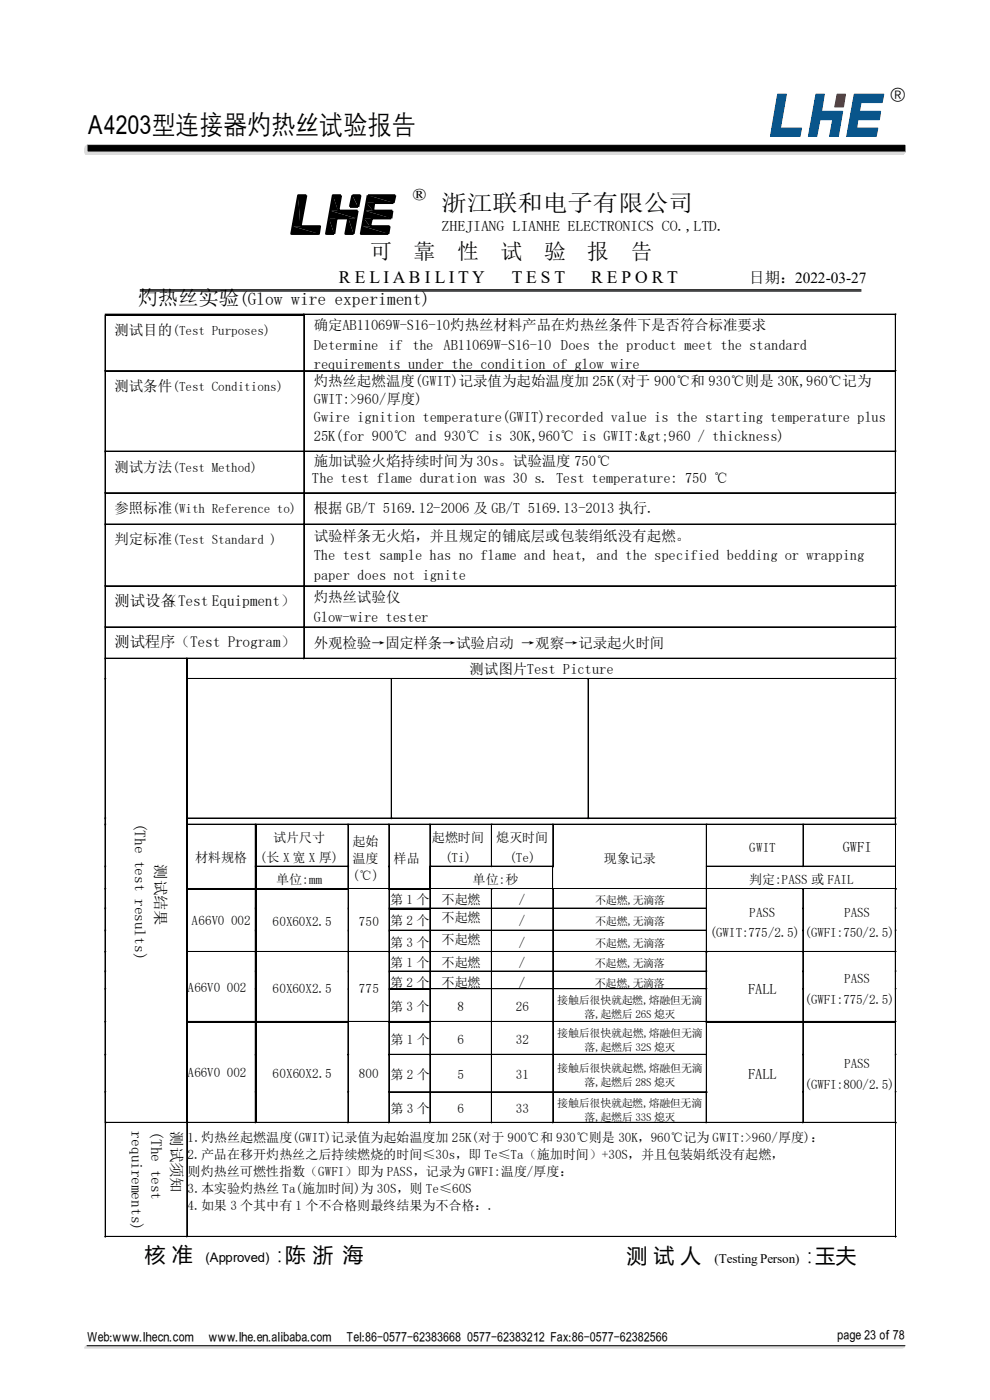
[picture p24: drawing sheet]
<svg xmlns="http://www.w3.org/2000/svg" width="210mm" height="297mm" viewBox="0 0 210 297" stroke-linecap="round" stroke-linejoin="round" font-family="sans-serif">
<defs><g id="words">
<text font-size="5.6" x="18.5" y="28.3">A4203型连接器灼热丝试验报告</text>
<g font-size="4.9">
<text x="87.6" y="43.3">®</text>
<text x="93.6" y="44.7">浙江联和电子有限公司</text>
</g>
<g font-size="4.6">
<text x="78.5" y="54.9">可</text>
<text x="87.7" y="54.9">靠</text>
<text x="96.9" y="54.9">性</text>
<text x="106.2" y="54.9">试</text>
<text x="115.4" y="54.9">验</text>
<text x="124.5" y="54.9">报</text>
<text x="133.8" y="54.9">告</text>
</g>
<g font-size="4.3">
<text x="29.2" y="64.8">灼热丝实验</text>
<text x="30.7" y="267.7">核 准</text>
<text x="57.1" y="267.7">：陈 浙 海</text>
<text x="132.9" y="267.9">测 试 人</text>
<text x="169.6" y="267.9">：玉夫</text>
</g>
<text font-size="4.2" x="188.7" y="21.3">®</text>
<g font-size="3.7">
<text x="50.7" y="64.8">(Glow wire experiment)</text>
<text x="71.9" y="60.1">R E L I A B I L I T Y</text>
<text x="108.5" y="60.1">T E S T</text>
<text x="125.4" y="60.1">R E P O R T</text>
</g>
<g font-size="3.3">
<text x="158.9" y="60">日期：2022-03-27</text>
<text x="24.3" y="128.6">测试设备</text>
<text x="34.5" y="128.6">（Test Equipment）</text>
<text x="24.3" y="137.3">测试程序（Test Program）</text>
<text x="28.6" y="174.5" transform="rotate(90 28.6 174.5)">(The test results)</text>
<text x="32.9" y="183.3" transform="rotate(90 32.9 183.3)">测试结果</text>
<text x="27.9" y="240" transform="rotate(90 27.9 240)">requirements)</text>
<text x="32.1" y="240" transform="rotate(90 32.1 240)">(The test</text>
<text x="36.3" y="240" transform="rotate(90 36.3 240)">测试须知</text>
</g>
<g font-size="3.1">
<text x="93.6" y="49">ZHEJIANG LIANHE ELECTRONICS CO.,LTD.</text>
<text x="24.3" y="71">测试目的(Test Purposes)</text>
<text x="66.5" y="69.9">确定AB11069W-S16-10灼热丝材料产品在灼热丝条件下是否符合标准要求</text>
<text x="66.5" y="74.3">Determine if the AB11069W-S16-10 Does the product meet the standard</text>
<text x="24.3" y="83">测试条件(Test Conditions)</text>
<text x="66.5" y="81.9">灼热丝起燃温度(GWIT)记录值为起始温度加 25K(对于 900℃和 930℃则是 30K,960℃记为</text>
<text x="66.5" y="78.2">requirements under the condition of glow wire</text>
<text x="66.5" y="85.7">GWIT:&gt;960/厚度)</text>
<text x="66.5" y="89.6">Gwire ignition temperature(GWIT)recorded value is the starting temperature plus</text>
<text x="66.5" y="93.6">25K(for 900℃ and 930℃ is 30K,960℃ is GWIT:&amp;gt;960 / thickness)</text>
<text x="24.3" y="100.1">测试方法(Test Method)</text>
<text x="66.5" y="98.8">施加试验火焰持续时间为 30s。试验温度 750℃</text>
<text x="66.1" y="102.4">The test flame duration was 30 s. Test temperature: 750 ℃</text>
<text x="24.3" y="108.9">参照标准(With Reference to)</text>
<text x="66.5" y="108.9">根据 GB/T 5169.12-2006 及 GB/T 5169.13-2013 执行.</text>
<text x="24.3" y="115.5">判定标准(Test Standard )</text>
<text x="66.5" y="114.7">试验样条无火焰，并且规定的铺底层或包装绢纸没有起燃。</text>
<text x="66.5" y="118.9">The test sample has no flame and heat, and the specified bedding or wrapping</text>
<text x="66.5" y="123.1">paper does not ignite</text>
<text x="66.5" y="127.8">灼热丝试验仪</text>
<text x="66.5" y="132">Glow-wire tester</text>
<text x="66.5" y="137.5">外观检验→固定样条→试验启动 →观察→记录起火时间</text>
<text x="99.6" y="142.9">测试图片Test Picture</text>
<text x="178.7" y="180.8">GWFI</text>
<text x="158.7" y="210.9">FALL</text>
<text x="158.7" y="228.9">FALL</text>
</g>
<g font-size="2.8">
<text x="57.9" y="178.6">试片尺寸</text>
<text x="74.8" y="179.5">起始</text>
<text x="91.6" y="178.6">起燃时间</text>
<text x="105.2" y="178.6">熄灭时间</text>
<text x="41.4" y="182.9">材料规格</text>
<text x="55.1" y="183">(长 X 宽 X 厚)</text>
<text x="74.8" y="183.1">温度</text>
<text x="83.5" y="183.1">样品</text>
<text x="94.4" y="183">(Ti)</text>
<text x="108" y="183">(Te)</text>
<text x="128.1" y="183.1">现象记录</text>
<text x="158.9" y="180.8">GWIT</text>
<text x="58.6" y="187.5">单位:mm</text>
<text x="74.8" y="186.7">(℃)</text>
<text x="82.7" y="191.9">第 1 个</text>
<text x="93.6" y="191.9">不起燃</text>
<text x="100.2" y="187.5">单位:秒</text>
<text x="110.1" y="191.9">/</text>
<text x="158.9" y="187.5">判定:PASS 或 FAIL</text>
<text x="40.6" y="196.3">A66V0 002</text>
<text x="57.8" y="196.4">60X60X2.5</text>
<text x="76.1" y="196.4">750</text>
<text x="82.7" y="196.3">第 2 个</text>
<text x="93.6" y="195.6">不起燃</text>
<text x="110.1" y="196.3">/</text>
<text x="158.9" y="194.5">PASS</text>
<text x="179.1" y="194.5">PASS</text>
<text x="82.7" y="200.8">第 3 个</text>
<text x="93.6" y="200.3">不起燃</text>
<text x="110.1" y="200.8">/</text>
<text x="150.5" y="198.8">(GWIT:775/2.5)</text>
<text x="170.6" y="198.8">(GWFI:750/2.5)</text>
<text x="82.7" y="205.2">第 1 个</text>
<text x="82.7" y="209.4">第 2 个</text>
<text x="93.6" y="205.2">不起燃</text>
<text x="93.6" y="209.4">不起燃</text>
<text x="110.1" y="205.2">/</text>
<text x="110.1" y="209.4">/</text>
<text x="179.1" y="208.5">PASS</text>
<text x="39.8" y="210.4">A66V0 002</text>
<text x="57.8" y="210.6">60X60X2.5</text>
<text x="76.1" y="210.6">775</text>
<text x="82.7" y="214.5">第 3 个</text>
<text x="97" y="214.5">8</text>
<text x="109.4" y="214.5">26</text>
<text x="170.6" y="212.9">(GWFI:775/2.5)</text>
<text x="82.8" y="221.5">第 1 个</text>
<text x="97" y="221.5">6</text>
<text x="109.4" y="221.5">32</text>
<text x="179.1" y="226.7">PASS</text>
<text x="39.8" y="228.5">A66V0 002</text>
<text x="57.8" y="228.7">60X60X2.5</text>
<text x="76.1" y="228.7">800</text>
<text x="82.8" y="228.9">第 2 个</text>
<text x="97" y="228.9">5</text>
<text x="109.4" y="228.9">31</text>
<text x="170.6" y="231.1">(GWFI:800/2.5)</text>
<text x="82.8" y="236.1">第 3 个</text>
<text x="97" y="236.1">6</text>
<text x="109.4" y="236.1">33</text>
<text x="39.8" y="242.2">1.灼热丝起燃温度(GWIT)记录值为起始温度加 25K(对于 900℃和 930℃则是 30K，960℃记为 GWIT:&gt;960/厚度)：</text>
<text x="39.8" y="245.9">2.产品在移开灼热丝之后持续燃烧的时间≤30s，即 Te≤Ta（施加时间）+30S，并且包装娟纸没有起燃，</text>
<text x="39.8" y="249.4">则灼热丝可燃性指数（GWFI）即为 PASS，记录为 GWFI:温度/厚度：</text>
<text x="39.8" y="253.1">3.本实验灼热丝 Ta(施加时间)为 30S，则 Te≤60S</text>
<text x="39.8" y="256.7">4.如果 3 个其中有 1 个不合格则最终结果为不合格：.</text>
<text x="43.6" y="267.7">(Approved)</text>
<text x="151.6" y="267.9">(Testing Person)</text>
<text x="18.5" y="284.6">Web:www.lhecn.com</text>
<text x="44.3" y="284.6">www.lhe.en.alibaba.com</text>
<text x="73.5" y="284.6">Tel:86-0577-62383668 0577-62383212 Fax:86-0577-62382566</text>
<text x="177.6" y="284.1">page 23 of 78</text>
</g>
<g font-size="2.3">
<text x="126.2" y="191.9">不起燃,无滴落</text>
<text x="126.2" y="196.3">不起燃,无滴落</text>
<text x="126.2" y="200.9">不起燃,无滴落</text>
<text x="126.2" y="205.2">不起燃,无滴落</text>
<text x="126.2" y="209.3">不起燃,无滴落</text>
<text x="118.2" y="213">接触后很快就起燃,熔融但无滴</text>
<text x="118.2" y="220">接触后很快就起燃,熔融但无滴</text>
<text x="124" y="216.1">落,起燃后 26S 熄灭</text>
<text x="118.2" y="227.4">接触后很快就起燃,熔融但无滴</text>
<text x="124" y="223">落,起燃后 32S 熄灭</text>
<text x="124" y="230.5">落,起燃后 28S 熄灭</text>
<text x="118.2" y="234.9">接触后很快就起燃,熔融但无滴</text>
<text x="124" y="237.9">落,起燃后 33S 熄灭</text>
</g>
</g></defs>
<path d="M63.3 41.4h1.7l-1.3 6.6h4.2l-.3 1.6h-5.8zM71.7 44.7l.6-3.3h-1.7l-1.4 8.2h1.7l.4-3.3h2.6M71.7 44.7h4.1l-.8 4.9M73.9 46.3l-.6 3.3h1.7M74.2 43.9h1.8M76.4 41.4l-.4 2.5M76.4 41.4h-1.6l-.6 2.5M78 41.4l-1.4 8.2h5.7M78 41.4h5.8l-.3 1.6h-4.2l-.2 1.7h4.1l-.2 1.6M83 46.3h-4.2l-.3 1.7h4.1l-.3 1.6" fill="none" stroke="#000" stroke-width=".49"/>
<g fill="#000">
<path d="M62 48l5.6 1.6h-5.8zM63.2 41.4l.5 6.6h-1.7zM62 48h5.8l-.2 1.6zM63.2 41.4h1.7l-1.2 6.6zM69.8 46.3l1.1 3.3h-1.7zM70 44.7l5.4 1.6h-5.6zM69.8 46.3h1.5l-.4 3.3zM70.6 41.4l1.1 3.3h-1.7zM70 44.7h5.8l-.4 1.6zM70.6 41.4h1.7l-.6 3.3zM73.9 46.3l1.1 3.3h-1.7zM73.9 46.3h1.5l-.4 3.3z"/>
<path d="M74.7 41.4l1.2 2.5h-1.7zM74.7 41.4h1.7l-.4 2.5zM76.9 48l5.4 1.6h-5.8zM77.1 46.3l1.4 1.7h-1.6zM76.9 48h5.7l-.3 1.6zM77.4 44.7l5.6 1.6h-5.9zM77.1 46.3h1.7l-.3 1.7zM77.8 43l1.3 1.7h-1.7zM77.4 44.7h5.8l-.3 1.6zM78 41.4l5.4 1.6h-5.6zM77.8 43h1.5l-.2 1.7zM78 41.4h5.8l-.4 1.6z"/>
</g>
<g fill="none" stroke="#000" stroke-width=".25">
<path d="M22.3 66.8h42.1M29.6 61.7h153.1M29.6 61.5h153.1M39.7 139.8v4.1M39.7 144.1v29.5M39.7 175v8.7M54.2 175v8.7M39.7 183.9v4.6M39.7 188.7v3.9M39.7 192.9v4.5M39.7 197.5v4.3M39.8 188.6h14.3"/>
<path d="M54.2 183.9v4.6M54.2 188.7v3.9M54.2 192.9v4.5M54.2 197.5v4.3M54.4 188.6h19.4M82.6 192.7h8.6M82.8 188.6h8.3M91.2 183.9v4.6M39.7 202v4M39.7 206.2v3.5M39.7 210v6.7M39.7 216.9v6.8"/>
<path d="M39.8 216.8h14.3M54.2 202v4M54.2 206.2v3.5M54.2 210v6.7M54.2 216.9v6.8M54.4 216.8h19.4M82.6 209.8h8.6M82.8 216.8h8.4M150.1 216.8h20.2M170.4 216.8h19.5M39.7 223.9v7.7M39.7 231.8v6.3"/>
<path d="M54.2 223.9v7.7M54.2 231.8v6.3"/>
</g>
<g fill="none" stroke="#000" stroke-width=".21">
<path d="M22.3 66.6h167.8M22.3 66.9v171.2h167.7v.2M22.3 78.6h167.8M22.4 66.9v11.8M22.4 78.8v16.9M22.4 78.7h42M64.4 66.6v73.2M64.5 66.9v11.8M64.5 78.8v16.9M64.6 66.7h125.3M64.6 78.7h125.3M189.9 66.6v108.4"/>
<path d="M190 66.9v11.8M190 78.8v16.9M22.3 95.7h167.8M22.4 95.8v8.8M22.4 95.8h42M64.5 95.8v8.8M64.6 95.8h125.3M190 95.8v8.8M22.3 104.5h167.8M22.3 111.2h167.8M22.4 104.7v6.5M22.4 111.3v13"/>
<path d="M22.4 104.6h42M22.4 111.3h42M64.5 104.7v6.5M64.5 111.3v13M64.6 104.6h125.3M64.6 111.3h125.3M190 104.7v6.5M190 111.3v13M22.3 124.3h167.8M22.3 133h167.8M22.3 139.6h167.8M22.4 124.5v8.5"/>
<path d="M22.4 133.2v6.4M22.4 139.8v4.1M22.4 124.4h42M22.4 133.1h42M22.4 139.7h17.1M39.6 139.6v98.7M39.8 139.7h24.6M64.5 124.5v8.5M64.5 133.2v6.4M64.6 124.4h125.3M64.6 133.1h125.3M64.6 139.7h125.3"/>
<path d="M190 124.5v8.5M190 133.2v6.4M190 139.8v4.1M22.3 143.9h.2M22.4 144.1v29.5M39.6 143.9h150.5M39.8 144h43.2M83 143.9v29.8M83.1 144.1v29.5M83.1 144h41.6M124.7 143.9v29.8M124.8 144.1v29.5"/>
<path d="M124.9 144h65M190 144.1v29.5M22.3 173.5h.2M22.3 174.8h.2M22.4 175v8.7M39.6 173.5h150.5M39.6 174.8h150.5M39.8 173.7h43.2M39.8 174.9h14.3M54.1 174.8v63.5M54.4 174.9h19.4M73.8 174.8v63.5"/>
<path d="M73.9 175v8.7M74 174.9h8.5M82.5 174.8v13.9M82.5 175v8.7M82.6 174.9h8.6M83.1 173.7h41.6M91.2 174.8v8.9h26.1v.2M91.3 175v8.7M91.4 174.9h12.8M104.2 174.8v9.1M104.3 175v8.7M104.4 174.9h12.9"/>
<path d="M117.2 174.8v8.9M117.3 175v8.7M117.4 174.9h32.4M124.9 173.7h65M149.8 174.8v27.1M149.9 175v8.7M150 174.9h20.3M170.3 174.8v9.1M170.4 175v8.7M170.5 174.9h19.4M189.9 175v13.5M190 175v8.7"/>
<path d="M22.3 183.7h.2M22.3 188.5h.2M22.3 192.6h.2M22.3 197.3h.2M22.4 183.9v4.6M22.4 188.7v3.9M22.4 192.9v4.5M22.4 197.5v4.3M39.6 183.7h.2M39.6 192.6h.2M39.6 197.3h.2M54.1 183.7h19.9"/>
<path d="M54.1 192.6h.2M54.1 197.3h.2M54.4 183.8h19.4M73.9 183.9v4.6M73.9 188.7v3.9M73.9 192.9v4.5M73.9 197.5v4.3M74 188.6h8.5M82.5 183.7h.1M82.5 188.7v28M82.5 183.9v4.6M82.5 188.7v3.9"/>
<path d="M82.5 192.9v4.5M82.5 197.5v4.3M82.6 197.4h8.6M82.6 188.5v.2M82.6 192.6h8.6M82.6 197.3h8.6M91.1 183.9l.1 54.4M91.3 188.7v3.9M91.3 192.9v4.5M91.3 197.5v4.3M91.3 183.7v.2h-.2M91.3 192.6h12.9"/>
<path d="M91.3 197.3h12.9M91.4 188.6h12.8M91.4 192.7h12.8M91.4 197.4h12.8M91.4 183.8h12.8M104.2 188.5v49.8M104.2 188.6h.2M104.3 188.7v3.9M104.3 192.9v4.5M104.3 197.5v4.3M104.4 192.6h12.8M104.4 197.3h12.8"/>
<path d="M104.4 183.8h12.8M104.4 188.6h12.8M104.4 192.7h12.9M104.4 197.4h12.9M117.2 183.9h.2M117.2 183.7v4.9M117.3 183.9v4.6M117.3 188.7v3.9M117.3 192.9v4.5M117.3 197.5v4.3M117.3 188.5v.1M117.3 192.7h32.5"/>
<path d="M117.3 197.4h32.5M117.4 188.5l-.2 .2v49.6M117.4 192.6h32.4M117.4 197.3h32.4M117.5 188.6h32.3M149.8 188.5h-110.2M149.9 183.9v4.6M149.9 188.7v3.9M149.9 192.9v4.5M149.9 197.5v4.3M149.9 183.8h20.4M149.9 188.6h20.4"/>
<path d="M149.9 183.7h40M149.9 188.5h40.1v.1M170.3 188.6h.2M170.3 188.5v49.8M170.3 192.6h.2M170.3 197.3h.2M170.3 188.7v3.9M170.3 192.9v4.5M170.3 197.5v4.3M170.4 183.8h19.5M170.4 188.6h19.5M189.9 188.5v49.8"/>
<path d="M189.9 188.6h.2M189.9 192.6h.2M189.9 197.3h.2M190 183.9v4.6M190 188.7v3.9M190 192.9v4.5M190 197.5v4.3M22.3 201.9h.2M22.3 206h.2M22.3 209.8h.2M22.3 216.7h.2M22.4 202v4"/>
<path d="M22.4 206.2v3.5M22.4 210v6.7M22.4 216.9v6.8M39.6 201.9h34.2M39.6 206h.2M39.6 209.8h.2M39.8 201.9h14.3M54.1 206h.2M54.1 209.8h.2M54.4 201.9h19.4M73.9 202v4M73.9 206.2v3.5"/>
<path d="M73.9 210v6.7M73.9 216.9v6.8M74 201.9h8.5M74 216.7h8.5M82.5 216.7v21.6M82.5 202v4M82.5 206.2v3.5M82.5 210v6.7M82.5 216.9v6.8M82.6 201.9h8.6M82.6 206.1h8.6M82.6 216.7v.2"/>
<path d="M82.6 206h8.6M82.6 209.8h8.6M91.2 216.7h-51.6M91.3 202v4M91.3 206.2v3.5M91.3 210v6.7M91.3 216.9v6.8M91.3 201.9h12.9M91.3 206h12.9M91.3 209.8h12.9M91.3 216.7h12.9M91.4 201.9h12.8"/>
<path d="M91.4 206.1h12.8M91.4 209.8h12.8M91.4 216.7h12.8M104.3 202v4M104.3 206.2v3.5M104.3 210v6.7M104.3 216.9v6.8M104.4 201.9h12.8M104.4 206h12.8M104.4 209.8h12.8M104.4 216.7h12.8M104.4 201.9h12.9"/>
<path d="M104.4 206.1h12.9M104.4 209.8h12.9M104.4 216.7h12.9M117.3 202v4M117.3 206.2v3.5M117.3 210v6.7M117.3 216.9v6.8M117.3 201.9h32.5M117.3 206.1h32.5M117.3 209.8h32.5M117.3 216.7h32.5M117.4 201.9h72.7"/>
<path d="M117.4 206h32.5M117.4 209.8h32.5M117.4 216.7h72.7M149.8 201.9v15M149.8 216.9v14.7M149.9 202v4M149.9 206.2v3.5M149.9 210v6.7M149.9 216.9v6.8M149.9 201.9v.1M149.9 216.7v.2M150.1 201.9h20.2"/>
<path d="M170.3 206h.2M170.3 209.8h.2M170.3 202v4M170.3 206.2v3.5M170.3 210v6.7M170.3 216.9v6.8M170.4 201.9h19.5M189.9 206h.2M189.9 209.8h.2M190 202v4M190 206.2v3.5M190 210v6.7"/>
<path d="M190 216.9v6.8M22.3 223.7h.2M22.3 231.6h.2M22.3 238.3v24.1M22.4 223.9v7.7M22.4 231.8v6.3M22.4 238.3v24M22.5 238.1v.2M22.6 238.2h16.9M39.6 223.7h.2M39.6 231.6h.2M39.6 238.3v24.1"/>
<path d="M39.7 238.1v24.2M39.8 238.1v.2M39.9 238.2h14.2M54.1 223.7h.2M54.1 231.6h.2M54.3 238.2h19.5M73.8 223.7h.2M73.8 231.6h.2M73.9 223.9v7.7M73.9 231.8v6.3M73.9 238.2h8.6M82.5 223.9v7.7"/>
<path d="M82.5 231.8v6.3M82.6 223.8h8.6M82.6 231.7h8.6M82.6 238.2h8.6M91.2 223.7h-8.7M91.2 231.6h-8.7M91.3 223.9v7.7M91.3 231.8v6.3M91.3 223.7h12.9M91.3 231.6h12.9M91.4 223.8h12.8M91.4 231.7h12.8"/>
<path d="M91.4 238.2h12.8M104.3 223.9v7.7M104.3 231.8v6.3M104.4 223.7h12.8M104.4 231.6h12.8M104.4 223.8h12.9M104.4 231.7h12.9M104.4 238.2h12.9M117.3 223.9v7.7M117.3 231.8v6.3M117.3 223.8h32.5M117.3 231.7h32.5"/>
<path d="M117.3 238.2h32.5M117.4 223.7h32.4M117.4 231.6h32.5v.2M149.8 231.6v6.7M149.8 231.8h.1M149.9 223.9v7.7M149.9 231.8v6.3M149.9 238.2h20.4M170.3 223.7h.2M170.3 231.6h.2M170.3 223.9v7.7M170.3 231.8v6.3"/>
<path d="M170.4 238.2h19.5M189.9 223.7h.2M189.9 231.6h.2M189.9 238.3v24.1M190 223.9v7.7M190 231.8v6.3M190 238.3v24M22.3 262.3h167.8M22.4 262.4h17.2M39.8 262.4h150.1M18.5 285.5h173.4"/>
</g>
<g fill="#000">
<path d="M22.3 78.7h.1v.1h-.1zM64.4 66.6h.2v.3h-.2zM64.4 66.6h.2v.2h-.2zM64.4 78.7h.2v.1h-.2zM189.9 66.6h.2v.3h-.2zM189.9 66.6h.2v.2h-.2zM189.9 78.7h.2v.1h-.2zM22.3 95.7h.1v.1h-.1zM64.4 95.7h.2v.1h-.2zM189.9 95.7h.2v.1h-.2zM22.3 104.6h.1v.1h-.1zM22.3 111.2h.1v.1h-.1z"/>
<path d="M64.4 104.6h.2v.1h-.2zM64.4 111.2h.2v.1h-.2zM189.9 104.6h.2v.1h-.2zM189.9 111.2h.2v.1h-.2zM22.3 124.3h.1v.2h-.1zM22.3 133h.1v.2h-.1zM22.3 139.6h.1v.2h-.1zM39.5 139.6h.3v.2h-.3zM64.4 124.3h.2v.2h-.2zM64.4 133h.2v.2h-.2zM64.4 139.6h.2v.2h-.2zM189.9 124.3h.2v.2h-.2z"/>
<path d="M189.9 133h.2v.2h-.2zM189.9 139.6h.2v.2h-.2zM22.3 143.9h.1v.2h-.1zM39.5 143.9h.3v.2h-.3zM83 143.9h.1v.2h-.1zM124.7 143.9h.2v.2h-.2zM189.9 143.9h.2v.2h-.2zM22.3 173.6h.1v.1h-.1zM22.3 173.7h.1v1.1h-.1zM22.3 174.8h.1v.2h-.1zM39.5 173.6h.3v.1h-.3zM39.5 173.7h.3v1.1h-.3z"/>
<path d="M39.5 174.8h.3v.2h-.3zM54.1 174.8h.3v.2h-.3zM73.8 174.8h.2v.2h-.2zM82.5 174.8h.1v.2h-.1zM83 173.6h.1v.1h-.1zM91.2 174.8h.2v.2h-.2zM104.2 174.8h.2v.2h-.2zM117.3 174.8h.1v.2h-.1zM124.7 173.6h.2v.1h-.2zM149.8 174.8h.2v.2h-.2zM170.3 174.8h.2v.2h-.2zM189.9 173.6h.2v.1h-.2z"/>
<path d="M189.9 173.7h.2v1.1h-.2zM189.9 174.8h.2v.2h-.2zM22.3 183.7h.1v.2h-.1zM22.3 188.5h.1v.2h-.1zM22.3 192.6h.1v.3h-.1zM22.3 197.4h.1v.1h-.1zM39.5 183.7h.3v.2h-.3zM39.5 188.5h.3v.2h-.3zM39.5 192.6h.3v.3h-.3zM39.5 197.4h.3v.1h-.3zM54.1 183.7h.3v.2h-.3zM54.1 188.5h.3v.2h-.3z"/>
<path d="M54.1 192.6h.3v.3h-.3zM54.1 197.4h.3v.1h-.3zM73.8 183.7h.2v.2h-.2zM73.8 188.5h.2v.2h-.2zM73.8 192.6h.2v.3h-.2zM73.8 197.4h.2v.1h-.2zM82.5 183.7h.1v.2h-.1zM82.5 188.5h.1v.2h-.1zM82.5 192.6h.1v.3h-.1zM82.5 197.4h.1v.1h-.1zM82.6 188.5h.2v.2h-.2zM91.1 183.7h.3v.2h-.3z"/>
<path d="M91.1 188.5h.3v.2h-.3zM91.2 192.6h.2v.3h-.2zM91.2 197.4h.2v.1h-.2zM91.4 183.7v.2zM104.2 183.7h.2v.2h-.2zM104.2 188.6l.2 .1zM104.2 188.5h.2v.1h-.2zM104.2 192.6h.2v.3h-.2zM104.2 197.4h.2v.1h-.2zM117.2 183.7h.1v.2h-.1zM117.2 188.5h.1v.1h-.1zM117.3 188.6v.1z"/>
<path d="M117.3 192.6v.3zM117.3 197.4v.1zM117.3 188.5h.2v.1h-.2zM149.8 183.7h.1v.2h-.1zM149.8 188.5h.1v.2h-.1zM149.8 192.6h.1v.3h-.1zM149.8 197.4h.1v.1h-.1zM170.3 188.6l.1 .1zM170.3 188.5h.1v.1h-.1zM170.3 192.6h.1v.3h-.1zM170.3 197.4h.1v.1h-.1zM170.3 183.7l.1 .2z"/>
<path d="M189.9 183.7h.2v.2h-.2zM189.9 188.6l.2 .1zM189.9 188.5h.2v.1h-.2zM189.9 192.6h.2v.3h-.2zM189.9 197.4h.2v.1h-.2zM22.3 201.8h.1v.2h-.1zM22.3 206h.1v.2h-.1zM22.3 209.7h.1v.3h-.1zM22.3 216.7h.1v.2h-.1zM39.5 201.8h.3v.2h-.3zM39.5 206h.3v.2h-.3zM39.5 209.7h.3v.3h-.3z"/>
<path d="M39.5 216.7h.3v.2h-.3zM54.1 201.8h.3v.2h-.3zM54.1 206h.3v.2h-.3zM54.1 209.7h.3v.3h-.3zM54.1 216.7h.3v.2h-.3zM73.8 201.8h.2v.2h-.2zM73.8 206h.2v.2h-.2zM73.8 209.7h.2v.3h-.2zM73.8 216.7h.2v.2h-.2zM82.5 201.8h.1v.2h-.1zM82.5 206h.1v.2h-.1zM82.5 209.7h.1v.3h-.1z"/>
<path d="M82.5 216.7h.1v.2h-.1zM82.6 216.7h.2v.2h-.2zM91.2 201.8h.2v.2h-.2zM91.2 206h.2v.2h-.2zM91.2 209.7h.2v.3h-.2zM91.2 216.7h.2v.2h-.2zM104.2 201.8h.2v.2h-.2zM104.2 206h.2v.2h-.2zM104.2 209.7h.2v.3h-.2zM104.2 216.7h.2v.2h-.2zM117.3 201.8v.2zM117.3 206v.2z"/>
<path d="M117.3 209.7v.3zM117.3 216.7v.2zM149.8 201.8h.1v.2h-.1zM149.8 206h.1v.2h-.1zM149.8 209.7h.1v.3h-.1zM149.8 216.7h.1v.2h-.1zM149.9 201.8h.2v.2h-.2zM149.9 216.7h.2v.2h-.2zM170.3 201.8h.1v.2h-.1zM170.3 206h.1v.2h-.1zM170.3 209.7h.1v.3h-.1zM170.3 216.7h.1v.2h-.1z"/>
<path d="M189.9 201.8h.2v.2h-.2zM189.9 206h.2v.2h-.2zM189.9 209.7h.2v.3h-.2zM189.9 216.7h.2v.2h-.2zM22.3 223.7h.1v.2h-.1zM22.3 231.6h.1v.2h-.1zM22.3 238.1h.1v.2h-.1zM22.4 238.1h.2v.2h-.2zM39.5 223.7h.3v.2h-.3zM39.5 231.6h.3v.2h-.3zM39.5 238.1h.2v.2h-.2zM39.7 238.1l.1 .2z"/>
<path d="M39.8 238.1l.1 .2zM54.1 223.7h.3v.2h-.3zM54.1 231.6h.3v.2h-.3zM54.1 238.1h.2v.2h-.2zM73.8 223.7h.2v.2h-.2zM73.8 231.6h.2v.2h-.2zM73.8 238.1l.1 .2zM82.5 223.7h.1v.2h-.1zM82.5 231.6h.1v.2h-.1zM82.5 238.1h.1v.2h-.1zM91.2 223.7h.2v.2h-.2zM91.2 231.6h.2v.2h-.2z"/>
<path d="M91.2 238.1h.2v.2h-.2zM104.2 223.7h.2v.2h-.2zM104.2 231.6h.2v.2h-.2zM104.2 238.1h.2v.2h-.2zM117.3 223.7v.2zM117.3 231.6v.2zM117.3 238.1v.2zM149.8 223.7h.1v.2h-.1zM149.8 231.7l.1 .1zM149.8 231.6l.1 .1zM149.8 238.1h.1v.2h-.1zM170.3 223.7h.1v.2h-.1z"/>
<path d="M170.3 231.6h.1v.2h-.1zM170.3 238.1h.1v.2h-.1zM189.9 223.7h.2v.2h-.2zM189.9 231.6h.2v.2h-.2zM189.9 238.1h.2v.2h-.2zM22.4 262.3v.2zM39.6 262.3h.2v.2h-.2zM189.9 262.3h.2v.2h-.2z"/>
</g>
<path d="M181.2 20l-1.6 9h6.2l.4-1.8h-4.5l.2-1.8h4.6l.3-1.8h-4.5l.3-1.8h4.5l.4-1.8zM173.1 20l-1.7 9h1.8l.7-3.6h2.7l-.7 3.6h1.9l.9-5.4h-4.5l.6-3.6zM164.9 20l-1.5 9h6.3l.3-1.8h-4.5l1.3-7.2z" fill="#005592" stroke="#005592" stroke-width=".21"/>
<path d="M177.5 20h1.8l-.4 2.7h-1.9z" fill="#c20e1b" stroke="#c20e1b" stroke-width=".21"/>
<path d="M18.5 30.8h173.4v1.5h-173.4z" fill="#000" stroke="#000" stroke-width=".21"/>
<path d="M18 31.2l-.1 1.1 .2 .4h173.5l.3-.4h-173.4v-1.5zM18.2 32.7h173.4zM18 285.7l-.1 .3h173.4l.5-.2 .1-.3h-173.5z" fill="#dcdcdc" stroke="#dcdcdc" stroke-width=".21"/>
<use href="#words"/>
</svg>
